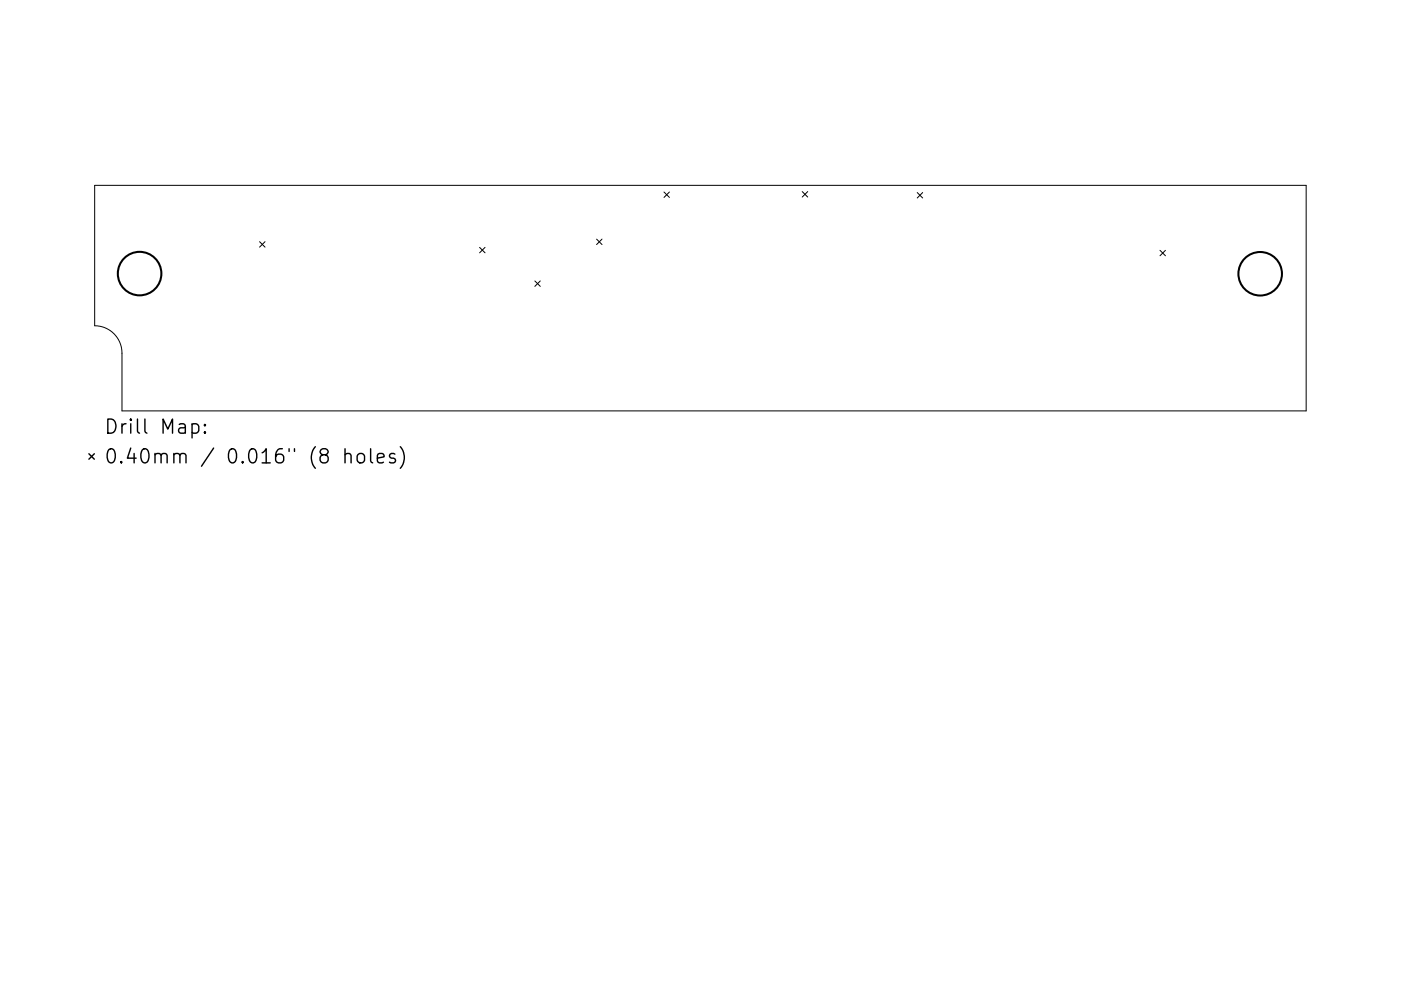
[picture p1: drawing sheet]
<svg xmlns="http://www.w3.org/2000/svg" width="297mm" height="210mm" viewBox="0 0 297 210" stroke-linecap="round" stroke-linejoin="round" font-family="sans-serif">
<defs><g id="words">
<g font-size="4.2">
<text x="22" y="92">Drill Map:</text>
<text x="22" y="98.3">0.40mm / 0.016&quot; (8 holes)</text>
</g>
</g></defs>
<g fill="none" stroke="#000" stroke-width=".43">
<circle cx="29.6" cy="58" r="4.6"/>
<circle cx="267.2" cy="58.1" r="4.6"/>
</g>
<g fill="none" stroke="#000" stroke-width=".21">
<path d="M20.1 39.3h256.8v47.9h-251v-12.3a5.8 5.8 0 0 0-5.8-5.8zM55 51.3l1.2 1.1M56.2 51.3l-1.2 1.1M101.7 52.5l1.1 1.1M102.8 52.5l-1.1 1.1M113.4 59.6l1.2 1.2M114.6 59.6l-1.2 1.2M126.5 50.7l1.1 1.2M127.6 50.7l-1.1 1.2M140.8 40.7l1.1 1.2M141.9 40.7l-1.1 1.2M170.1 40.7l1.1 1.1"/>
<path d="M171.2 40.7l-1.1 1.1M194.5 40.9l1.1 1.1M195.6 40.9l-1.1 1.1M245.9 53.1l1.2 1.2M247.1 53.1l-1.2 1.2"/>
</g>
<path d="M18.8 96.3l1.2 1.1M20 96.3l-1.2 1.1M40.7 90l.9-.1 .6 .6v.8l-.3 .5-.3 .1-.9-.1M43.4 91.6l.2 .2-.2 .1-.1-.1 .1-.2v.3M43.4 90l.2 .2-.2 .1-.1-.1 .1-.2v.3M73.1 96.5a.74 .74 0 0 1 1.3 .1v1.6M73.1 95.2v3M75.9 96.5a.81 .81 0 0 1 .8-.3 .81 .81 0 0 1 .6 .6v.8a.81 .81 0 0 1-.8 .6 .81 .81 0 0 1-.8-.6v-.8zM78.6 95.2v2.6l.4 .4M80 97.2l1.4-.3-.1-.6-.9-.1-.4 .4v1.2l.1 .3 .3 .1 .9-.1M83.7 96.3l-.7-.1-.4 .4 .1 .5 1 .2 .2 .3-.2 .5-.3 .1-.8-.1M84.9 94.8a3.4 3.4 0 0 1 0 4.5" fill="none" stroke="#000" stroke-width=".3"/>
<use href="#words"/>
</svg>
